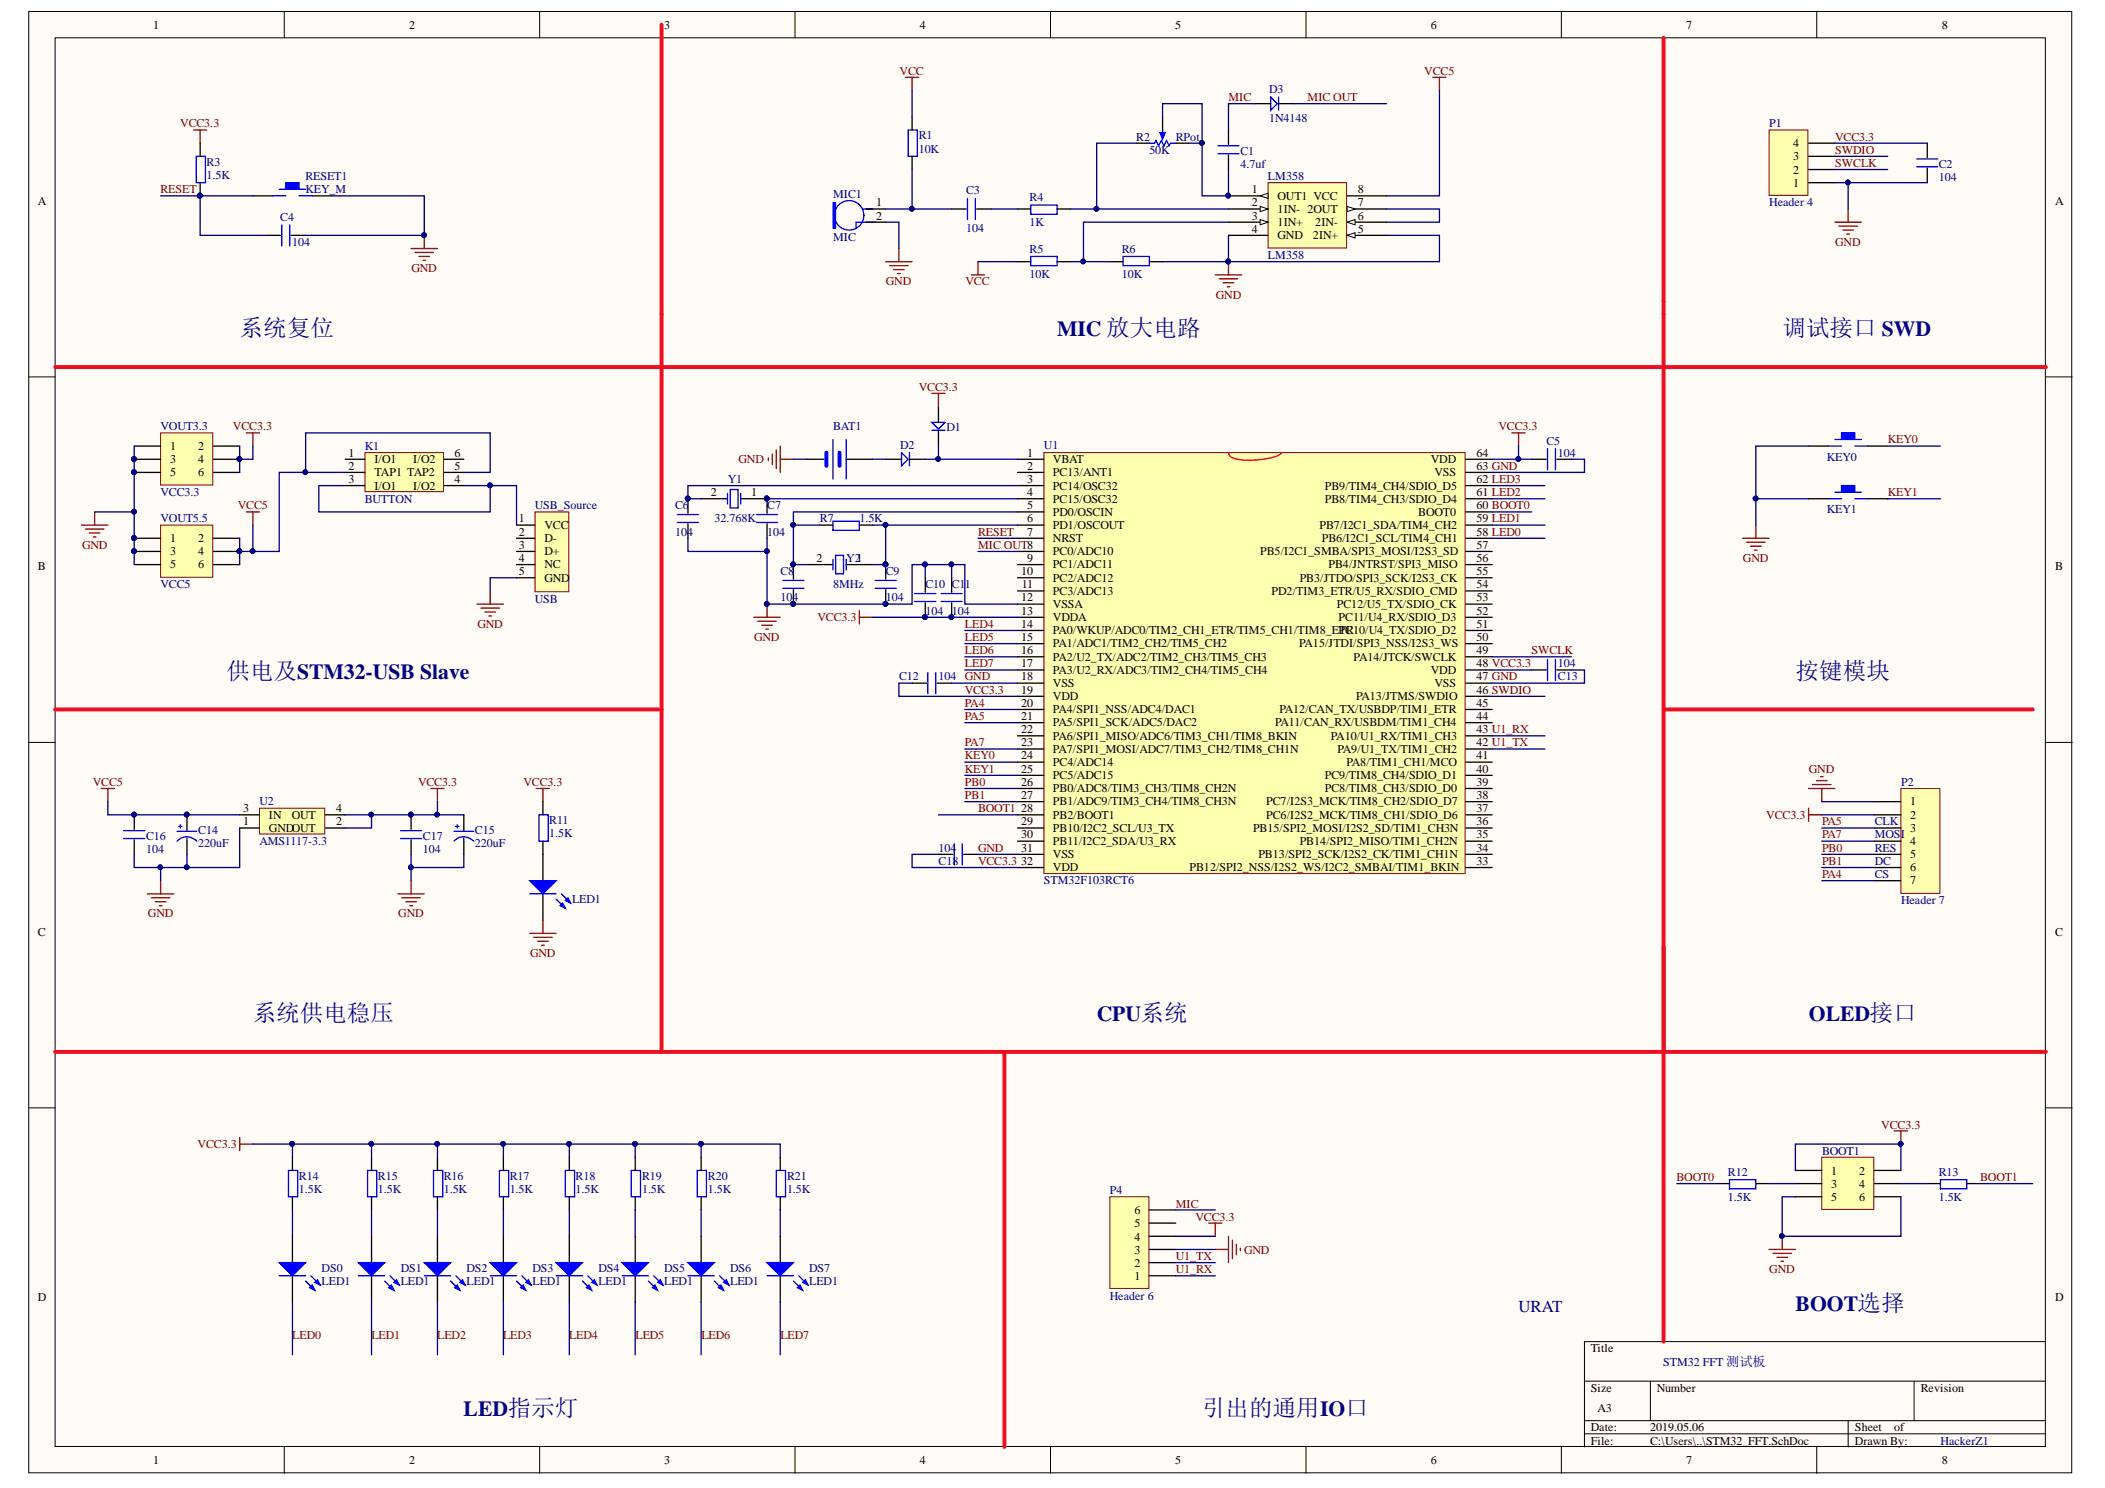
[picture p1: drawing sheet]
<svg xmlns="http://www.w3.org/2000/svg" width="297mm" height="210mm" viewBox="0 0 297 210" stroke-linecap="round" stroke-linejoin="round" font-family="sans-serif">
<defs><g id="words">
<g font-size="3.3" fill="#000080">
<text x="33.8" y="47.4">系统复位</text>
<text x="251.5" y="47.4">调试接口 SWD</text>
<text x="31.9" y="95.7">供电及STM32-USB Slave</text>
<text x="253.4" y="95.7">按键模块</text>
<text x="35.7" y="144">系统供电稳压</text>
<text x="169.6" y="199.7">引出的通用IO口</text>
</g>
<g font-size="3" fill="#000080">
<text x="149.2" y="47.4">MIC 放大电路</text>
<text x="154.8" y="144">CPU系统</text>
<text x="255.2" y="144">OLED接口</text>
<text x="253.4" y="184.9">BOOT选择</text>
<text x="65.4" y="199.7">LED指示灯</text>
</g>
<text font-size="2.4" fill="#000080" x="214.3" y="185">URAT</text>
<g font-size="1.7">
<text x="21.6" y="4">1</text>
<text x="57.7" y="4">2</text>
<text x="93.7" y="4">3</text>
<text x="129.8" y="4">4</text>
<text x="165.8" y="4">5</text>
<text x="201.9" y="4">6</text>
<text x="237.9" y="4">7</text>
<text x="274" y="4">8</text>
<text x="253.1" y="22.6">3</text>
<text x="253.1" y="20.8">4</text>
<text x="5.3" y="28.9">A</text>
<text x="123.7" y="29.1">1</text>
<text x="176.6" y="27.3">1</text>
<text x="176.6" y="29.1">2</text>
<text x="180.3" y="28.2">OUT1 VCC</text>
<text x="191.6" y="27.3">8</text>
<text x="191.6" y="29.1">7</text>
<text x="253.1" y="26.3">1</text>
<text x="253.1" y="24.5">2</text>
<text x="290" y="28.9">A</text>
<text x="123.7" y="31">2</text>
<text x="176.6" y="31">3</text>
<text x="176.6" y="32.8">4</text>
<text x="180.3" y="30.1">1IN- 2OUT</text>
<text x="180.3" y="31.9">1IN+</text>
<text x="180.3" y="33.8">GND</text>
<text x="185.3" y="33.8">2IN+</text>
<text x="185.6" y="31.9">2IN-</text>
<text x="191.6" y="31">6</text>
<text x="191.6" y="32.8">5</text>
<text x="24" y="63.5">1</text>
<text x="24" y="65.3">3</text>
<text x="28" y="63.5">2</text>
<text x="28" y="65.3">4</text>
<text x="49.2" y="64.4">1</text>
<text x="52.8" y="65.3">I/O1</text>
<text x="58.3" y="65.3">I/O2</text>
<text x="64.2" y="64.4">6</text>
<text x="145" y="64.4">1</text>
<text x="148.6" y="65.3">VBAT</text>
<text x="201.9" y="65.3">VDD</text>
<text x="208.3" y="64.4">64</text>
<text x="24" y="67.2">5</text>
<text x="28" y="67.2">6</text>
<text x="49.2" y="66.3">2</text>
<text x="49.2" y="68.1">3</text>
<text x="52.8" y="67.2">TAP1 TAP2</text>
<text x="52.8" y="69.1">I/O1</text>
<text x="58.3" y="69.1">I/O2</text>
<text x="64.2" y="68.1">4</text>
<text x="64.2" y="66.3">5</text>
<text x="100.3" y="70">2</text>
<text x="106" y="70">1</text>
<text x="145" y="66.3">2</text>
<text x="145" y="68.1">3</text>
<text x="145" y="70">4</text>
<text x="145" y="71.8">5</text>
<text x="148.6" y="67.2">PC13/ANT1</text>
<text x="148.6" y="69.1">PC14/OSC32</text>
<text x="148.6" y="70.9">PC15/OSC32</text>
<text x="187" y="70.9">PB8/TIM4_CH3/SDIO_D4</text>
<text x="187" y="69.1">PB9/TIM4_CH4/SDIO_D5</text>
<text x="202.4" y="67.2">VSS</text>
<text x="208.3" y="71.8">60 BOOT0</text>
<text x="208.3" y="70">61 LED2</text>
<text x="208.3" y="68.1">62 LED3</text>
<text x="208.3" y="66.3">63 GND</text>
<text x="24" y="76.5">1</text>
<text x="28" y="76.5">2</text>
<text x="73.2" y="73.7">1</text>
<text x="73.2" y="75.6">2</text>
<text x="73.2" y="77.4">3</text>
<text x="76.8" y="74.6">VCC</text>
<text x="76.8" y="76.5">D-</text>
<text x="145" y="73.7">6</text>
<text x="145" y="75.6">7</text>
<text x="148.6" y="72.8">PD0/OSCIN</text>
<text x="148.6" y="74.6">PD1/OSCOUT</text>
<text x="148.6" y="76.5">NRST</text>
<text x="186.2" y="74.6">PB7/I2C1_SDA/TIM4_CH2</text>
<text x="186.5" y="76.5">PB6/I2C1_SCL/TIM4_CH1</text>
<text x="200.1" y="72.8">BOOT0</text>
<text x="208.3" y="77.4">57</text>
<text x="208.3" y="75.6">58 LED0</text>
<text x="208.3" y="73.7">59 LED1</text>
<text x="5.3" y="80.4">B</text>
<text x="24" y="78.3">3</text>
<text x="24" y="80.2">5</text>
<text x="28" y="78.3">4</text>
<text x="28" y="80.2">6</text>
<text x="73.2" y="79.3">4</text>
<text x="73.2" y="81.1">5</text>
<text x="76.8" y="78.3">D+</text>
<text x="76.8" y="80.2">NC</text>
<text x="76.8" y="82.1">GND</text>
<text x="115.2" y="79.3">2</text>
<text x="144.1" y="81.1">10</text>
<text x="144.2" y="83">11</text>
<text x="145" y="79.3">9</text>
<text x="148.6" y="78.3">PC0/ADC10</text>
<text x="148.6" y="80.2">PC1/ADC11</text>
<text x="148.6" y="82.1">PC2/ADC12</text>
<text x="148.6" y="83.9">PC3/ADC13</text>
<text x="177.8" y="78.3">PB5/I2C1_SMBA/SPI3_MOSI/I2S3_SD</text>
<text x="179.4" y="83.9">PD2/TIM3_ETR/U5_RX/SDIO_CMD</text>
<text x="183.4" y="82.1">PB3/JTDO/SPI3_SCK/I2S3_CK</text>
<text x="187.5" y="80.2">PB4/JNTRST/SPI3_MISO</text>
<text x="208.3" y="83">54</text>
<text x="208.3" y="81.1">55</text>
<text x="208.3" y="79.3">56</text>
<text x="290" y="80.4">B</text>
<text x="144.1" y="84.8">12</text>
<text x="144.1" y="86.7">13</text>
<text x="144.1" y="88.6">14</text>
<text x="148.6" y="85.8">VSSA</text>
<text x="148.6" y="87.6">VDDA</text>
<text x="148.6" y="89.5">PA0/WKUP/ADC0/TIM2_CH1_ETR/TIM5_CH1/TIM8_EPC10/U4_TX/SDIO_D2</text>
<text x="188.6" y="85.8">PC12/U5_TX/SDIO_CK</text>
<text x="188.9" y="87.6">PC11/U4_RX/SDIO_D3</text>
<text x="188.9" y="89.5">TR</text>
<text x="208.3" y="88.6">51</text>
<text x="208.3" y="86.7">52</text>
<text x="208.3" y="84.8">53</text>
<text x="144.1" y="90.4">15</text>
<text x="144.1" y="92.3">16</text>
<text x="144.1" y="94.1">17</text>
<text x="144.1" y="96">18</text>
<text x="148.6" y="91.3">PA1/ADC1/TIM2_CH2/TIM5_CH2</text>
<text x="148.6" y="93.2">PA2/U2_TX/ADC2/TIM2_CH3/TIM5_CH3</text>
<text x="148.6" y="95.1">PA3/U2_RX/ADC3/TIM2_CH4/TIM5_CH4</text>
<text x="183.3" y="91.3">PA15/JTDI/SPI3_NSS/I2S3_WS</text>
<text x="191" y="93.2">PA14/JTCK/SWCLK</text>
<text x="201.9" y="95.1">VDD</text>
<text x="208.3" y="96">47 GND</text>
<text x="208.3" y="94.1">48 VCC3.3</text>
<text x="208.3" y="92.3">49</text>
<text x="208.3" y="90.4">50</text>
<text x="144.1" y="97.8">19</text>
<text x="144.1" y="99.7">20</text>
<text x="144.1" y="101.6">21</text>
<text x="148.6" y="96.9">VSS</text>
<text x="148.6" y="98.8">VDD</text>
<text x="148.6" y="100.6">PA4/SPI1_NSS/ADC4/DAC1</text>
<text x="180.5" y="100.6">PA12/CAN_TX/USBDP/TIM1_ETR</text>
<text x="191.4" y="98.8">PA13/JTMS/SWDIO</text>
<text x="202.4" y="96.9">VSS</text>
<text x="208.3" y="101.6">44</text>
<text x="208.3" y="99.7">45</text>
<text x="208.3" y="97.8">46 SWDIO</text>
<text x="144.1" y="103.4">22</text>
<text x="144.1" y="105.3">23</text>
<text x="144.1" y="107.1">24</text>
<text x="148.6" y="102.5">PA5/SPI1_SCK/ADC5/DAC2</text>
<text x="148.6" y="104.3">PA6/SPI1_MISO/ADC6/TIM3_CH1/TIM8_BKIN</text>
<text x="148.6" y="106.2">PA7/SPI1_MOSI/ADC7/TIM3_CH2/TIM8_CH1N</text>
<text x="179.9" y="102.5">PA11/CAN_RX/USBDM/TIM1_CH4</text>
<text x="187.8" y="104.3">PA10/U1_RX/TIM1_CH3</text>
<text x="188.7" y="106.2">PA9/U1_TX/TIM1_CH2</text>
<text x="208.3" y="107.1">41</text>
<text x="208.3" y="105.3">42 U1_TX</text>
<text x="208.3" y="103.4">43 U1_RX</text>
<text x="144.1" y="109">25</text>
<text x="144.1" y="110.8">26</text>
<text x="144.1" y="112.7">27</text>
<text x="148.6" y="108.1">PC4/ADC14</text>
<text x="148.6" y="109.9">PC5/ADC15</text>
<text x="148.6" y="111.8">PB0/ADC8/TIM3_CH3/TIM8_CH2N</text>
<text x="148.6" y="113.6">PB1/ADC9/TIM3_CH4/TIM8_CH3N</text>
<text x="178.7" y="113.6">PC7/I2S3_MCK/TIM8_CH2/SDIO_D7</text>
<text x="187" y="111.8">PC8/TIM8_CH3/SDIO_D0</text>
<text x="187" y="109.9">PC9/TIM8_CH4/SDIO_D1</text>
<text x="190" y="108.1">PA8/TIM1_CH1/MCO</text>
<text x="208.3" y="112.7">38</text>
<text x="208.3" y="110.8">39</text>
<text x="208.3" y="109">40</text>
<text x="269.5" y="113.6">1</text>
<text x="34.3" y="116.4">1</text>
<text x="34.3" y="114.6">3</text>
<text x="37.9" y="117.3">GNDOUT</text>
<text x="37.9" y="115.5">IN</text>
<text x="41.2" y="115.5">OUT</text>
<text x="47.4" y="116.4">2</text>
<text x="47.4" y="114.6">4</text>
<text x="144.1" y="114.6">28</text>
<text x="144.1" y="116.4">29</text>
<text x="144.1" y="118.3">30</text>
<text x="148.6" y="115.5">PB2/BOOT1</text>
<text x="148.6" y="117.3">PB10/I2C2_SCL/U3_TX</text>
<text x="148.6" y="119.2">PB11/I2C2_SDA/U3_RX</text>
<text x="176.8" y="117.3">PB15/SPI2_MOSI/I2S2_SD/TIM1_CH3N</text>
<text x="178.7" y="115.5">PC6/I2S2_MCK/TIM8_CH1/SDIO_D6</text>
<text x="183.4" y="119.2">PB14/SPI2_MISO/TIM1_CH2N</text>
<text x="208.3" y="118.3">35</text>
<text x="208.3" y="116.4">36</text>
<text x="208.3" y="114.6">37</text>
<text x="269.5" y="115.5">2</text>
<text x="269.5" y="117.3">3</text>
<text x="269.5" y="119.2">4</text>
<text x="144.1" y="120.1">31</text>
<text x="144.1" y="122">32</text>
<text x="148.6" y="121.1">VSS</text>
<text x="148.6" y="122.9">VDD</text>
<text x="167.9" y="122.9">PB12/SPI2_NSS/I2S2_WS/I2C2_SMBAI/TIM1_BKIN</text>
<text x="177.6" y="121.1">PB13/SPI2_SCK/I2S2_CK/TIM1_CH1N</text>
<text x="208.3" y="122">33</text>
<text x="208.3" y="120.1">34</text>
<text x="269.5" y="121.1">5</text>
<text x="269.5" y="122.9">6</text>
<text x="269.5" y="124.8">7</text>
<text x="5.3" y="132">C</text>
<text x="290" y="132">C</text>
<text x="258.4" y="165.7">1</text>
<text x="258.4" y="167.6">3</text>
<text x="262.3" y="165.7">2</text>
<text x="262.3" y="167.6">4</text>
<text x="160.1" y="173.1">5</text>
<text x="160.1" y="171.3">6</text>
<text x="258.4" y="169.4">5</text>
<text x="262.3" y="169.4">6</text>
<text x="160.1" y="178.7">2</text>
<text x="160.1" y="176.9">3</text>
<text x="160.1" y="175">4</text>
<text x="5.3" y="183.5">D</text>
<text x="160.1" y="180.6">1</text>
<text x="290" y="183.5">D</text>
<text x="224.5" y="190.8">Title</text>
<text x="224.5" y="196.4">Size</text>
<text x="233.8" y="196.4">Number</text>
<text x="271.1" y="196.4">Revision</text>
<text x="224.5" y="201.9">Date:</text>
<text x="224.5" y="203.8">File:</text>
<text x="225.4" y="199.1">A3</text>
<text x="232.9" y="201.9">2019.05.06</text>
<text x="232.9" y="203.8">C:\Users\..\STM32_FFT.SchDoc</text>
<text x="261.8" y="201.9">Sheet</text>
<text x="261.8" y="203.8">Drawn By:</text>
<text x="267.3" y="201.9">of</text>
<text x="21.6" y="206.6">1</text>
<text x="57.7" y="206.6">2</text>
<text x="93.7" y="206.6">3</text>
<text x="129.8" y="206.6">4</text>
<text x="165.8" y="206.6">5</text>
<text x="201.9" y="206.6">6</text>
<text x="237.9" y="206.6">7</text>
<text x="274" y="206.6">8</text>
</g>
<g font-size="1.7" fill="#800000">
<text x="126.9" y="10.5">VCC</text>
<text x="201" y="10.5">VCC5</text>
<text x="25.4" y="18">VCC3.3</text>
<text x="173.3" y="14.3">MIC</text>
<text x="184.5" y="14.3">MIC OUT</text>
<text x="259" y="21.7">SWDIO</text>
<text x="259" y="23.5">SWCLK</text>
<text x="259" y="19.8">VCC3.3</text>
<text x="22.7" y="27.3">RESET</text>
<text x="259" y="34.7">GND</text>
<text x="58.1" y="38.4">GND</text>
<text x="125" y="40.3">GND</text>
<text x="136.2" y="40.3">VCC</text>
<text x="171.6" y="42.1">GND</text>
<text x="129.7" y="55.1">VCC3.3</text>
<text x="32.9" y="60.7">VCC3.3</text>
<text x="104.2" y="65.3">GND</text>
<text x="211.5" y="60.7">VCC3.3</text>
<text x="266.4" y="62.6">KEY0</text>
<text x="33.6" y="71.8">VCC5</text>
<text x="266.4" y="70">KEY1</text>
<text x="11.6" y="77.4">GND</text>
<text x="138" y="75.6">RESET</text>
<text x="138" y="77.4">MIC OUT8</text>
<text x="246" y="79.3">GND</text>
<text x="67.4" y="88.6">GND</text>
<text x="115.4" y="87.6">VCC3.3</text>
<text x="136.2" y="88.6">LED4</text>
<text x="106.4" y="90.4">GND</text>
<text x="136.2" y="90.4">LED5</text>
<text x="136.2" y="92.3">LED6</text>
<text x="136.2" y="94.1">LED7</text>
<text x="216.1" y="92.3">SWCLK</text>
<text x="136.2" y="97.8">VCC3.3</text>
<text x="136.2" y="99.7">PA4</text>
<text x="136.2" y="101.6">PA5</text>
<text x="136.2" y="105.3">PA7</text>
<text x="136.2" y="107.1">KEY0</text>
<text x="13.1" y="110.8">VCC5</text>
<text x="59" y="110.8">VCC3.3</text>
<text x="73.9" y="110.8">VCC3.3</text>
<text x="136.2" y="110.8">PB0</text>
<text x="136.2" y="112.7">PB1</text>
<text x="136.2" y="109">KEY1</text>
<text x="255.2" y="109">GND</text>
<text x="138" y="114.6">BOOT1</text>
<text x="249.2" y="115.5">VCC3.3</text>
<text x="257.1" y="116.4">PA5</text>
<text x="257.1" y="118.3">PA7</text>
<text x="138" y="120.1">GND</text>
<text x="138" y="122">VCC3.3</text>
<text x="257.1" y="120.1">PB0</text>
<text x="257.1" y="122">PB1</text>
<text x="257.1" y="123.8">PA4</text>
<text x="20.9" y="129.4">GND</text>
<text x="56.2" y="129.4">GND</text>
<text x="74.8" y="135">GND</text>
<text x="27.9" y="162">VCC3.3</text>
<text x="265.5" y="159.2">VCC3.3</text>
<text x="236.6" y="166.6">BOOT0</text>
<text x="279.4" y="166.6">BOOT1</text>
<text x="165.9" y="170.4">MIC</text>
<text x="168.7" y="172.2">VCC3.3</text>
<text x="165.9" y="179.6">U1_RX</text>
<text x="165.9" y="177.8">U1_TX</text>
<text x="175.5" y="176.9">GND</text>
<text x="249.7" y="179.6">GND</text>
<text x="41.2" y="188.9">LED0</text>
<text x="52.4" y="188.9">LED1</text>
<text x="61.7" y="188.9">LED2</text>
<text x="71" y="188.9">LED3</text>
<text x="80.3" y="188.9">LED4</text>
<text x="89.7" y="188.9">LED5</text>
<text x="99" y="188.9">LED6</text>
<text x="110.1" y="188.9">LED7</text>
</g>
<g font-size="1.7" fill="#000080">
<text x="179.1" y="13.2">D3</text>
<text x="179.1" y="17.2">1N4148</text>
<text x="249.7" y="18">P1</text>
<text x="29.2" y="23.4">R3</text>
<text x="129.7" y="19.7">R1</text>
<text x="129.7" y="21.5">10K</text>
<text x="160.3" y="19.8">R2</text>
<text x="162.2" y="21.7">50K</text>
<text x="165.9" y="19.8">RPot</text>
<text x="175" y="21.9">C1</text>
<text x="175" y="23.7">4.7uf</text>
<text x="273.6" y="23.7">C2</text>
<text x="29.2" y="25.2">1.5K</text>
<text x="43.1" y="25.4">RESET1</text>
<text x="43.1" y="27.3">KEY_M</text>
<text x="117.6" y="27.9">MIC1</text>
<text x="136.3" y="27.4">C3</text>
<text x="145.3" y="28.4">R4</text>
<text x="178.9" y="25.4">LM358</text>
<text x="249.7" y="29.1">Header 4</text>
<text x="273.6" y="25.6">104</text>
<text x="39.6" y="31.1">C4</text>
<text x="41.2" y="34.7">104</text>
<text x="117.6" y="34">MIC</text>
<text x="136.3" y="32.7">104</text>
<text x="145.3" y="31.9">1K</text>
<text x="145.3" y="35.6">R5</text>
<text x="158.3" y="35.6">R6</text>
<text x="145.3" y="39.2">10K</text>
<text x="158.3" y="39.2">10K</text>
<text x="178.9" y="36.6">LM358</text>
<text x="22.7" y="60.7">VOUT3.3</text>
<text x="51.5" y="63.5">K1</text>
<text x="117.6" y="60.7">BAT1</text>
<text x="127" y="63.3">D2</text>
<text x="133.5" y="60.9">D1</text>
<text x="147.3" y="63.3">U1</text>
<text x="218.2" y="62.7">C5</text>
<text x="219.8" y="64.4">104</text>
<text x="257.8" y="65">KEY0</text>
<text x="22.7" y="70">VCC3.3</text>
<text x="51.5" y="70.9">BUTTON</text>
<text x="75.5" y="71.8">USB_Source</text>
<text x="95.3" y="71.8">C6</text>
<text x="102.7" y="68.1">Y1</text>
<text x="108.3" y="71.8">C7</text>
<text x="22.7" y="73.7">VOUT5.5</text>
<text x="95.3" y="75.6">104</text>
<text x="100.8" y="73.7">32.768K</text>
<text x="108.3" y="75.6">104</text>
<text x="115.7" y="73.7">R7</text>
<text x="121.3" y="73.7">1.5K</text>
<text x="257.8" y="72.4">KEY1</text>
<text x="22.7" y="83">VCC5</text>
<text x="110.1" y="81.1">C8</text>
<text x="117.6" y="83">8MHz</text>
<text x="119.4" y="79.3">Y21</text>
<text x="125" y="81.1">C9</text>
<text x="130.6" y="83">C10</text>
<text x="134.3" y="83">C1</text>
<text x="136.2" y="83">1</text>
<text x="75.5" y="85">USB</text>
<text x="110.1" y="84.8">104</text>
<text x="125" y="84.8">104</text>
<text x="130.6" y="86.7">104</text>
<text x="134.3" y="86.7">104</text>
<text x="126.9" y="96">C12</text>
<text x="132.4" y="96">104 GND</text>
<text x="219.8" y="96">C13</text>
<text x="219.8" y="94.1">104</text>
<text x="36.6" y="113.6">U2</text>
<text x="268.3" y="110.8">P2</text>
<text x="20.6" y="118.5">C16</text>
<text x="28" y="117.7">C14</text>
<text x="28" y="119.5">220uF</text>
<text x="36.6" y="119.2">AMS1117-3.3</text>
<text x="59.7" y="118.5">C17</text>
<text x="67" y="117.7">C15</text>
<text x="67" y="119.5">220uF</text>
<text x="77.5" y="116.2">R11</text>
<text x="77.5" y="118.1">1.5K</text>
<text x="264.5" y="116.4">CLK</text>
<text x="264.5" y="118.3">MOSI</text>
<text x="20.6" y="120.4">104</text>
<text x="59.7" y="120.4">104</text>
<text x="132.4" y="122">C18</text>
<text x="132.4" y="120.1">104</text>
<text x="147.3" y="124.8">STM32F103RCT6</text>
<text x="264.5" y="120.1">RES</text>
<text x="264.5" y="122">DC</text>
<text x="264.5" y="123.8">CS</text>
<text x="80.7" y="127.4">LED1</text>
<text x="268.3" y="127.6">Header 7</text>
<text x="42.2" y="166.4">R14</text>
<text x="53.3" y="166.4">R15</text>
<text x="62.6" y="166.4">R16</text>
<text x="71.9" y="166.4">R17</text>
<text x="81.2" y="166.4">R18</text>
<text x="90.6" y="166.4">R19</text>
<text x="99.9" y="166.4">R20</text>
<text x="111.1" y="166.4">R21</text>
<text x="243.8" y="165.9">R12</text>
<text x="257.1" y="162.9">BOOT1</text>
<text x="273.6" y="165.9">R13</text>
<text x="42.2" y="168.2">1.5K</text>
<text x="53.3" y="168.2">1.5K</text>
<text x="62.6" y="168.2">1.5K</text>
<text x="71.9" y="168.2">1.5K</text>
<text x="81.2" y="168.2">1.5K</text>
<text x="90.6" y="168.2">1.5K</text>
<text x="99.9" y="168.2">1.5K</text>
<text x="111.1" y="168.2">1.5K</text>
<text x="156.6" y="168.5">P4</text>
<text x="243.8" y="169.4">1.5K</text>
<text x="273.6" y="169.4">1.5K</text>
<text x="45.4" y="179.4">DS0</text>
<text x="56.5" y="179.4">DS1</text>
<text x="65.8" y="179.4">DS2</text>
<text x="75.1" y="179.4">DS3</text>
<text x="84.4" y="179.4">DS4</text>
<text x="93.7" y="179.4">DS5</text>
<text x="103" y="179.4">DS6</text>
<text x="114.2" y="179.4">DS7</text>
<text x="45.4" y="181.2">LED1</text>
<text x="56.5" y="181.2">LED1</text>
<text x="65.8" y="181.2">LED1</text>
<text x="75.1" y="181.2">LED1</text>
<text x="84.4" y="181.2">LED1</text>
<text x="93.7" y="181.2">LED1</text>
<text x="103" y="181.2">LED1</text>
<text x="114.2" y="181.2">LED1</text>
<text x="156.6" y="183.4">Header 6</text>
<text x="234.7" y="192.6">STM32 FFT 测试板</text>
<text x="273.8" y="203.8">HackerZ1</text>
</g>
</g></defs>
<g fill="#fffcf8" stroke="#000" stroke-width=".14">
<path d="M4.1 1.6h288.2v206.2h-288.2z"/>
<path d="M7.8 5.3h280.8v198.7h-280.8z"/>
</g>
<g fill="none" stroke="#000" stroke-width=".14">
<path d="M40.1 1.6v3.7M76.1 1.6v3.7M112.2 1.6v3.7M148.2 1.6v3.7M184.3 1.6v3.7M220.3 1.6v3.7M256.4 1.6v3.7M4.1 53.2h3.7M288.7 53.2h3.7M4.1 104.7h3.7M288.7 104.7h3.7M4.1 156.3h3.7"/>
<path d="M288.7 156.3h3.7M223.6 194.8h65.1M232.9 194.8v5.6M270.1 194.8v5.6M288.7 189.3h-65.1v14.8M40.1 204.1v3.7M76.1 204.1v3.7M112.2 204.1v3.7M148.2 204.1v3.7M184.3 204.1v3.7M220.3 204.1v3.7M223.6 200.4h65.1"/>
<path d="M223.6 202.3h65.1M256.4 204.1v3.7M260.8 200.4v3.7"/>
</g>
<path d="M147.3 63.9h59.4v59.3h-59.4z" fill="#ffffb0" stroke="#800000" stroke-width=".14"/>
<g fill="none" stroke="#000" stroke-width=".19">
<path d="M28.2 20.2v1.9M28.2 25.8v1.8M37.5 33.2h2.1M41.1 33.2h2M132.4 57.4v2.2M97.1 70.4v2M97.1 73.9v2M98.9 70.4h3.8M104.5 70.4h3.7v2M108.2 73.9v2M112 79.6v2.1M113.8 64.8h2.4"/>
<path d="M113.8 79.6h3.7M115.7 74.1h1.8M119.4 64.8h3.7M119.4 79.6h3.7M121.3 74.1h1.8M125 64.8h2.2M125 79.6v2.1M128.3 64.8h2.3M132.4 60.7v2.2M143.6 64.8h3.7M143.6 66.6h3.7M143.6 68.5h3.7"/>
<path d="M143.6 70.4h3.7M143.6 72.2h3.7M143.6 74.1h3.7M143.6 75.9h3.7M143.6 77.8h3.7M143.6 79.6h3.7M206.8 64.8h3.8M206.8 66.6h3.8M206.8 68.5h3.8M206.8 70.4h3.8M206.8 72.2h3.8M206.8 74.1h3.8"/>
<path d="M206.8 75.9h3.8M206.8 77.8h3.8M206.8 79.6h3.8M216.1 64.8h2.1M219.7 64.8h2M112 83.2v2M125 83.2v2M128.7 96.4h2.1M130.6 81.5v2M130.6 85v2.1M132.2 96.4h2.1M134.3 81.5v2"/>
<path d="M134.3 85v2.1M143.6 81.5h3.7M143.6 83.4h3.7M143.6 85.2h3.7M143.6 87.1h3.7M143.6 88.9h3.7M143.6 90.8h3.7M143.6 92.7h3.7M143.6 94.5h3.7M143.6 96.4h3.7M143.6 98.2h3.7M206.8 81.5h3.8"/>
<path d="M206.8 83.4h3.8M206.8 85.2h3.8M206.8 87.1h3.8M206.8 88.9h3.8M206.8 90.8h3.8M206.8 92.7h3.8M206.8 94.5h3.8M206.8 96.4h3.8M206.8 98.2h3.8M216.1 94.5h2.1M219.7 94.5h2M143.6 100.1h3.7"/>
<path d="M143.6 101.9h3.7M143.6 103.8h3.7M143.6 105.7h3.7M143.6 107.5h3.7M143.6 109.4h3.7M143.6 111.2h3.7M143.6 113.1h3.7M143.6 114.9h3.7M143.6 116.8h3.7M143.6 118.7h3.7M206.8 100.1h3.8M206.8 101.9h3.8"/>
<path d="M206.8 103.8h3.8M206.8 105.7h3.8M206.8 107.5h3.8M206.8 109.4h3.8M206.8 111.2h3.8M206.8 113.1h3.8M206.8 114.9h3.8M206.8 116.8h3.8M206.8 118.7h3.8M132.4 120.5h2.1M136 120.5h2M143.6 120.5h3.7"/>
<path d="M143.6 122.4h3.7M206.8 120.5h3.8M206.8 122.4h3.8"/>
</g>
<path d="M173.4 63.9a1.16 1.16 0 0 0 1.1 .9 11.4 11.4 0 0 0 6.1-.7l.2-.2" fill="none" stroke="#f00" stroke-width=".19"/>
<g fill="#000080" stroke="#000080" stroke-width=".14">
<circle cx="108.2" cy="70.3" r=".33"/>
<circle cx="28.2" cy="27.6" r=".33"/>
<circle cx="97" cy="70.3" r=".33"/>
<circle cx="111.9" cy="85.2" r=".33"/>
<circle cx="111.9" cy="79.6" r=".33"/>
<circle cx="124.9" cy="85.2" r=".33"/>
<circle cx="124.9" cy="79.6" r=".33"/>
<circle cx="130.5" cy="87" r=".33"/>
<circle cx="134.2" cy="87" r=".33"/>
<circle cx="108.2" cy="85.2" r=".33"/>
</g>
<g fill="none" stroke="#00f" stroke-width=".19">
<path d="M27.7 22.1h1.3v3.7h-1.3zM39.8 31.7v3M40.9 31.7v3M131.5 59.6h1.9l-1 .9zM95.6 73.7h3M95.6 72.6h3M102.7 69.6v1.5M103 69.1h1.1v2.6h-1.1zM104.5 69.6v1.5M106.8 73.7h2.9M106.8 72.6h2.9M117.5 73.5h3.8v1.3h-3.8z"/>
<path d="M117.5 62v5.6M117.5 78.9v1.5M117.9 78.3h1.1v2.6h-1.1zM119.4 62v5.6M119.4 78.9v1.5M127.2 63.9l.9 .9-.9 .9zM128.3 63.9v1.8M131.5 60.7h1.9M218.4 63.3v3M219.5 63.3v3M110.5 83h2.9M110.5 81.9h2.9"/>
<path d="M123.5 83h3M123.5 81.9h3M129.1 84.8h3M129.1 83.7h3M130.9 94.9v3M132.1 94.9v3M132.8 84.8h3M132.8 83.7h3M218.4 93v3M219.5 93v3M134.7 119v3M135.8 119v3"/>
</g>
<path d="M116.6 63.9v1.8M118.5 63.9v1.8" fill="none" stroke="#00f" stroke-width=".56"/>
<g fill="none" stroke="#800000" stroke-width=".19">
<path d="M27.3 18.3h1.9M28.2 18.3v1.9M131.5 55.5h1.9M132.4 55.5v1.9M108.4 64.6v.4M109 64v1.5M109.5 63.5v2.6M110.1 62.9v3.7M110.1 64.8h1.9M213.4 61.1h1.8M214.3 61.1v1.8M106.4 87.1h3.7"/>
<path d="M106.9 87.6h2.6M107.5 88.2h1.5M108.1 88.7h.3M108.2 85.2v1.9M121.3 87.1h1.8M121.3 86.1v1.9"/>
</g>
<path d="M249.6 18.3h5.5v9.3h-5.5z" fill="#ffffb0" stroke="#800000" stroke-width=".14"/>
<path d="M255.2 25.8h3.7M255.2 23.9h3.7M255.2 22.1h3.7M255.2 20.2h3.7M272 20.2v2M272 23.7v2.1" fill="none" stroke="#000" stroke-width=".19"/>
<path d="M270.5 23.5h2.9M270.5 22.4h2.9" fill="none" stroke="#00f" stroke-width=".19"/>
<path d="M258.9 31.3h3.8M259.5 31.9h2.6M260 32.5h1.5M260.6 33h.4M260.8 29.5v1.8" fill="none" stroke="#800000" stroke-width=".19"/>
<path d="M75.5 72.2h4.8v11.3h-4.8z" fill="#ffffb0" stroke="#800000" stroke-width=".14"/>
<path d="M72.9 74.1h2.6M72.9 75.9h2.6M72.9 77.8h2.6M72.9 79.6h2.6M72.9 81.5h2.6" fill="none" stroke="#000" stroke-width=".19"/>
<path d="M67.3 85.2h3.7M67.9 85.8h2.6M68.4 86.3h1.5M69 86.9h.4M69.2 83.4v1.8" fill="none" stroke="#800000" stroke-width=".19"/>
<path d="M51.5 63.9h11.1v5.5h-11.1z" fill="#ffffb0" stroke="#800000" stroke-width=".14"/>
<path d="M48.7 64.8h2.8M48.7 66.6h2.8M48.7 68.5h2.8M62.7 64.8h2.8M62.7 66.6h2.8M62.7 68.5h2.8" fill="none" stroke="#000" stroke-width=".19"/>
<path d="M22.7 74.1h7.3v7.3h-7.3z" fill="#ffffb0" stroke="#800000" stroke-width=".14"/>
<path d="M18.9 75.9h3.8M18.9 77.8h3.8M18.9 79.6h3.8M30.1 75.9h3.7M30.1 77.8h3.7M30.1 79.6h3.7" fill="none" stroke="#000" stroke-width=".19"/>
<g fill="#000080" stroke="#000080" stroke-width=".14">
<circle cx="18.9" cy="75.9" r=".33"/>
<circle cx="18.9" cy="77.8" r=".33"/>
<circle cx="33.8" cy="77.8" r=".33"/>
</g>
<path d="M22.7 61.1h7.3v7.3h-7.3z" fill="#ffffb0" stroke="#800000" stroke-width=".14"/>
<path d="M18.9 62.9h3.8M18.9 64.8h3.8M18.9 66.6h3.8M30.1 62.9h3.7M30.1 64.8h3.7M30.1 66.6h3.7" fill="none" stroke="#000" stroke-width=".19"/>
<g fill="#000080" stroke="#000080" stroke-width=".14">
<circle cx="18.9" cy="64.7" r=".33"/>
<circle cx="33.8" cy="64.7" r=".33"/>
<circle cx="18.9" cy="66.6" r=".33"/>
</g>
<path d="M11.5 74.1h3.7M12.1 74.6h2.6M12.6 75.2h1.5M13.2 75.7h.3M13.4 72.2v1.9M34.8 61.1h1.8M34.8 72.2h1.8M35.7 61.1v1.8M35.7 72.2v1.9" fill="none" stroke="#800000" stroke-width=".19"/>
<path d="M36.6 114h9.2v3.7h-9.2z" fill="#ffffb0" stroke="#800000" stroke-width=".14"/>
<g fill="none" stroke="#000" stroke-width=".19">
<path d="M18.9 114.9v2.1M18.9 118.5v2M26.4 114.9v2.3M26.4 118.7v1.8M33.8 116.8h2.8M33.8 114.9h2.8M45.9 116.8h2.8M45.9 114.9h2.8M58 114.9v2.1M58 118.5v2M65.5 114.9v2.3M65.5 118.7v1.8"/>
<path d="M76.6 113.1v1.8M76.6 118.7v5.5M76.6 126.1v3.7"/>
</g>
<g fill="none" stroke="#00f" stroke-width=".19">
<path d="M17.5 118.3h2.9M17.5 117.2h2.9M25 118.7a1.91 1.91 0 0 1 2.8 0M25 117.3h2.8M25.2 116.6h.5M25.5 116.3v.5M26.4 118.2v.5M56.5 118.3h3M56.5 117.2h3M64.1 118.7a1.91 1.91 0 0 1 2.7 0M64.1 117.3h2.7M64.3 116.6h.5"/>
<path d="M64.5 116.3v.5M65.5 118.2v.5M76.1 114.9h1.3v3.8h-1.3z"/>
</g>
<g fill="#000080" stroke="#000080" stroke-width=".14">
<circle cx="18.9" cy="114.9" r=".33"/>
<circle cx="26.3" cy="114.9" r=".33"/>
<circle cx="58" cy="114.9" r=".33"/>
</g>
<g fill="none" stroke="#800000" stroke-width=".19">
<path d="M14.3 111.2h1.8M15.2 111.2v1.9M60.8 111.2h1.9M61.7 111.2v1.9M75.7 111.2h1.8M76.6 111.2v1.9M20.8 126.1h3.7M21.4 126.6h2.6M21.9 127.2h1.5M22.5 127.8h.3M22.7 124.2v1.9M56.1 126.1h3.8"/>
<path d="M56.7 126.6h2.6M57.3 127.2h1.5M57.8 127.8h.4M58 124.2v1.9M74.8 131.7h3.7M75.3 132.2h2.6M75.9 132.8h1.5M76.4 133.3h.4M76.6 129.8v1.9"/>
</g>
<path d="M74.8 124.2h3.7l-1.9 1.9z" fill="#00f"/>
<path d="M74.8 124.2h3.7l-1.9 1.9zM78.5 126.8l1.3 1.3M79.2 126.1l1.3 1.3" fill="none" stroke="#00f" stroke-width=".19"/>
<path d="M79 127.8l.4-.4 .4 .7z" fill="#00f"/>
<path d="M79 127.8l.4-.4 .4 .7z" fill="none" stroke="#00f" stroke-width=".19"/>
<path d="M79.8 127l.3-.4 .4 .8z" fill="#00f"/>
<path d="M258 62.9h1.9M258 70.4h1.9M258.9 62h3.8M258.9 69.4h3.8M259.9 62v-.9h1.8v.9M259.9 69.4v-.9h1.8v.9M261.7 62.9h1.9M261.7 70.4h1.9M74.8 126.1h3.7M79.8 127l.3-.4 .4 .8z" fill="none" stroke="#00f" stroke-width=".19"/>
<path d="M245.9 75.9h3.7M246.5 76.5h2.6M247 77h1.5M247.6 77.6h.4M247.8 74.1v1.8" fill="none" stroke="#800000" stroke-width=".19"/>
<path d="M255.2 62.9h2.8M255.2 70.4h2.8M263.6 62.9h2.8M263.6 70.4h2.8M41.3 174.4v3.7M41.3 180v3.7" fill="none" stroke="#000" stroke-width=".19"/>
<g fill="#00f" stroke="#00f" stroke-width=".14">
<path d="M259.9 61.1h1.7v.8h-1.7z"/>
<path d="M259.9 68.5h1.7v.9h-1.7z"/>
</g>
<path d="M39.4 178.1h3.7l-1.8 1.9z" fill="#00f"/>
<path d="M39.4 178.1h3.7l-1.8 1.9zM43.9 180l1.3 1.3M43.1 180.7l1.3 1.3" fill="none" stroke="#00f" stroke-width=".19"/>
<path d="M43.7 181.6l.4-.3 .3 .7z" fill="#00f"/>
<path d="M43.7 181.6l.4-.3 .3 .7z" fill="none" stroke="#00f" stroke-width=".19"/>
<path d="M44.4 180.9l.4-.4 .4 .8z" fill="#00f"/>
<path d="M39.4 180h3.7M44.4 180.9l.4-.4 .4 .8z" fill="none" stroke="#00f" stroke-width=".19"/>
<path d="M52.4 174.4v3.7M52.4 180v3.7" fill="none" stroke="#000" stroke-width=".19"/>
<path d="M50.6 178.1h3.7l-1.9 1.9z" fill="#00f"/>
<path d="M50.6 178.1h3.7l-1.9 1.9zM55 180l1.3 1.3M54.3 180.7l1.3 1.3" fill="none" stroke="#00f" stroke-width=".19"/>
<path d="M54.8 181.6l.4-.3 .4 .7z" fill="#00f"/>
<path d="M54.8 181.6l.4-.3 .4 .7z" fill="none" stroke="#00f" stroke-width=".19"/>
<path d="M55.6 180.9l.4-.4 .3 .8z" fill="#00f"/>
<path d="M50.6 180h3.7M55.6 180.9l.4-.4 .3 .8z" fill="none" stroke="#00f" stroke-width=".19"/>
<path d="M61.7 174.4v3.7M61.7 180v3.7" fill="none" stroke="#000" stroke-width=".19"/>
<path d="M59.9 178.1h3.7l-1.9 1.9z" fill="#00f"/>
<path d="M59.9 178.1h3.7l-1.9 1.9zM64.3 180l1.3 1.3M63.6 180.7l1.3 1.3" fill="none" stroke="#00f" stroke-width=".19"/>
<path d="M64.1 181.6l.4-.3 .4 .7z" fill="#00f"/>
<path d="M64.1 181.6l.4-.3 .4 .7z" fill="none" stroke="#00f" stroke-width=".19"/>
<path d="M64.9 180.9l.4-.4 .3 .8z" fill="#00f"/>
<path d="M59.9 180h3.7M64.9 180.9l.4-.4 .3 .8z" fill="none" stroke="#00f" stroke-width=".19"/>
<path d="M71 174.4v3.7M71 180v3.7" fill="none" stroke="#000" stroke-width=".19"/>
<path d="M69.2 178.1h3.7l-1.9 1.9z" fill="#00f"/>
<path d="M69.2 178.1h3.7l-1.9 1.9zM73.6 180l1.3 1.3M72.9 180.7l1.3 1.3" fill="none" stroke="#00f" stroke-width=".19"/>
<path d="M73.5 181.6l.3-.3 .4 .7z" fill="#00f"/>
<path d="M73.5 181.6l.3-.3 .4 .7z" fill="none" stroke="#00f" stroke-width=".19"/>
<path d="M74.2 180.9l.4-.4 .3 .8z" fill="#00f"/>
<path d="M69.2 180h3.7M74.2 180.9l.4-.4 .3 .8z" fill="none" stroke="#00f" stroke-width=".19"/>
<path d="M80.3 174.4v3.7M80.3 180v3.7" fill="none" stroke="#000" stroke-width=".19"/>
<path d="M78.5 178.1h3.7l-1.9 1.9z" fill="#00f"/>
<path d="M78.5 178.1h3.7l-1.9 1.9zM82.9 180l1.3 1.3M82.2 180.7l1.3 1.3" fill="none" stroke="#00f" stroke-width=".19"/>
<path d="M82.8 181.6l.3-.3 .4 .7z" fill="#00f"/>
<path d="M82.8 181.6l.3-.3 .4 .7z" fill="none" stroke="#00f" stroke-width=".19"/>
<path d="M83.5 180.9l.4-.4 .3 .8z" fill="#00f"/>
<path d="M78.5 180h3.7M83.5 180.9l.4-.4 .3 .8z" fill="none" stroke="#00f" stroke-width=".19"/>
<path d="M89.6 174.4v3.7M89.6 180v3.7" fill="none" stroke="#000" stroke-width=".19"/>
<path d="M87.8 178.1h3.7l-1.9 1.9z" fill="#00f"/>
<path d="M87.8 178.1h3.7l-1.9 1.9zM92.2 180l1.3 1.3M91.5 180.7l1.3 1.3" fill="none" stroke="#00f" stroke-width=".19"/>
<path d="M92.1 181.6l.3-.3 .4 .7z" fill="#00f"/>
<path d="M92.1 181.6l.3-.3 .4 .7z" fill="none" stroke="#00f" stroke-width=".19"/>
<path d="M92.8 180.9l.4-.4 .3 .8z" fill="#00f"/>
<path d="M87.8 180h3.7M92.8 180.9l.4-.4 .3 .8z" fill="none" stroke="#00f" stroke-width=".19"/>
<path d="M98.9 174.4v3.7M98.9 180v3.7" fill="none" stroke="#000" stroke-width=".19"/>
<path d="M97.1 178.1h3.7l-1.9 1.9z" fill="#00f"/>
<path d="M97.1 178.1h3.7l-1.9 1.9zM101.5 180l1.3 1.3M100.8 180.7l1.3 1.3" fill="none" stroke="#00f" stroke-width=".19"/>
<path d="M101.4 181.6l.3-.3 .4 .7z" fill="#00f"/>
<path d="M101.4 181.6l.3-.3 .4 .7z" fill="none" stroke="#00f" stroke-width=".19"/>
<path d="M102.1 180.9l.4-.4 .3 .8z" fill="#00f"/>
<path d="M40.7 165.1h1.3v3.7h-1.3zM51.9 165.1h1.3v3.7h-1.3zM61.2 165.1h1.3v3.7h-1.3zM70.5 165.1h1.3v3.7h-1.3zM79.8 165.1h1.3v3.7h-1.3zM89.1 165.1h1.3v3.7h-1.3zM97.1 180h3.7M98.4 165.1h1.3v3.7h-1.3zM102.1 180.9l.4-.4 .3 .8z" fill="none" stroke="#00f" stroke-width=".19"/>
<path d="M33.8 160.5v1.8M33.8 161.4h1.9" fill="none" stroke="#800000" stroke-width=".19"/>
<g fill="none" stroke="#000" stroke-width=".19">
<path d="M41.3 163.2v1.9M41.3 168.8v1.9M52.4 163.2v1.9M52.4 168.8v1.9M61.7 163.2v1.9M61.7 168.8v1.9M71 163.2v1.9M71 168.8v1.9M80.3 163.2v1.9M80.3 168.8v1.9M89.6 163.2v1.9M89.6 168.8v1.9"/>
<path d="M98.9 163.2v1.9M98.9 168.8v1.9"/>
</g>
<path d="M268.2 111.2h5.5v14.8h-5.5z" fill="#ffffb0" stroke="#800000" stroke-width=".14"/>
<path d="M35.7 27.6h2.8M44.1 27.6h2.7M264.5 113.1h3.7M264.5 114.9h3.7M264.5 116.8h3.7M264.5 118.7h3.7M264.5 120.5h3.7M264.5 122.4h3.7M264.5 124.2h3.7M110.1 174.4v3.7M110.1 180v3.7" fill="none" stroke="#000" stroke-width=".19"/>
<path d="M58 35.1h3.7M58.6 35.6h2.6M59.1 36.2h1.5M59.7 36.7h.4M59.9 33.2v1.9M255.2 111.2h3.7M255.2 114v1.9M255.2 114.9h1.9M255.8 110.7h2.6M256.3 110.1h1.5M256.9 109.6h.4M257.1 111.2v1.9" fill="none" stroke="#800000" stroke-width=".19"/>
<circle cx="59.8" cy="33.2" r=".33" fill="#000080" stroke="#000080" stroke-width=".14"/>
<path d="M38.5 27.6h1.8M39.4 26.7h3.7M40.3 26.7v-.9h1.9v.9M42.2 27.6h1.9" fill="none" stroke="#00f" stroke-width=".19"/>
<path d="M40.3 25.8h1.8v.8h-1.8z" fill="#00f" stroke="#00f" stroke-width=".14"/>
<path d="M108.2 178.1h3.8l-1.9 1.9z" fill="#00f"/>
<path d="M108.2 178.1h3.8l-1.9 1.9zM112.7 180l1.3 1.3M112 180.7l1.3 1.3" fill="none" stroke="#00f" stroke-width=".19"/>
<path d="M112.5 181.6l.4-.3 .4 .7z" fill="#00f"/>
<path d="M112.5 181.6l.4-.3 .4 .7z" fill="none" stroke="#00f" stroke-width=".19"/>
<path d="M113.3 180.9l.3-.4 .4 .8z" fill="#00f"/>
<path d="M108.2 180h3.8M109.5 165.1h1.3v3.7h-1.3zM113.3 180.9l.3-.4 .4 .8z" fill="none" stroke="#00f" stroke-width=".19"/>
<path d="M110.1 163.2v1.9M110.1 168.8v1.9" fill="none" stroke="#000" stroke-width=".19"/>
<path d="M93.4 3.5v144.9h195.3M234.7 5.3v184M7.8 51.8h280.9M7.8 100.1h85.6M234.7 100.1h52.1M7.8 148.4h85.6M141.7 148.4v55.7" fill="none" stroke="#ee0e22" stroke-width=".56"/>
<path d="M257.1 163.2h7.3v7.4h-7.3z" fill="#ffffb0" stroke="#800000" stroke-width=".14"/>
<path d="M242.2 167h1.8M247.8 167h1.8M253.4 165.1h3.7M253.4 167h3.7M253.4 168.8h3.7M264.5 165.1h3.7M264.5 167h3.7M264.5 168.8h3.7M272 167h1.8M277.5 167h1.9" fill="none" stroke="#000" stroke-width=".19"/>
<path d="M267.3 159.5h1.9M268.2 159.5v1.9M249.6 176.3h3.8M250.2 176.8h2.6M250.7 177.4h1.5M251.3 177.9h.4M251.5 174.4v1.9" fill="none" stroke="#800000" stroke-width=".19"/>
<g fill="#000080" stroke="#000080" stroke-width=".14">
<circle cx="268.2" cy="161.4" r=".33"/>
<circle cx="251.4" cy="174.4" r=".33"/>
</g>
<path d="M244 166.4h3.8v1.3h-3.8zM273.8 166.4h3.7v1.3h-3.7z" fill="none" stroke="#00f" stroke-width=".19"/>
<path d="M178.9 25.8h11.1v9.2h-11.1z" fill="#ffffb0" stroke="#800000" stroke-width=".14"/>
<path d="M173.4 27.6h5.5" fill="none" stroke="#000" stroke-width=".19"/>
<path d="M177.8 27.6l1.1-.3v.7z" fill="#fffcf8"/>
<path d="M177.8 27.6l1.1-.3v.7z" fill="none" stroke="#000" stroke-width=".14"/>
<circle cx="173.3" cy="27.6" r=".33" fill="#000080" stroke="#000080" stroke-width=".14"/>
<path d="M173.4 29.5h5.5" fill="none" stroke="#000" stroke-width=".19"/>
<path d="M177.8 29.1l1.1 .4-1.1 .4z" fill="#fffcf8"/>
<path d="M177.8 29.1l1.1 .4-1.1 .4z" fill="none" stroke="#000" stroke-width=".14"/>
<path d="M173.4 31.3h5.5" fill="none" stroke="#000" stroke-width=".19"/>
<path d="M177.8 31l1.1 .3-1.1 .4z" fill="#fffcf8"/>
<path d="M177.8 31l1.1 .3-1.1 .4z" fill="none" stroke="#000" stroke-width=".14"/>
<path d="M173.4 33.2h5.5M190.1 27.6h5.6M190.1 29.5h5.6" fill="none" stroke="#000" stroke-width=".19"/>
<path d="M190.1 29.1l1.1 .4-1.1 .4z" fill="#fffcf8"/>
<path d="M190.1 29.1l1.1 .4-1.1 .4z" fill="none" stroke="#000" stroke-width=".14"/>
<path d="M190.1 31.3h5.6" fill="none" stroke="#000" stroke-width=".19"/>
<path d="M190.1 31.3l1.1-.3v.7z" fill="#fffcf8"/>
<path d="M190.1 31.3l1.1-.3v.7z" fill="none" stroke="#000" stroke-width=".14"/>
<path d="M190.1 33.2h5.6" fill="none" stroke="#000" stroke-width=".19"/>
<path d="M190.1 33.2l1.1-.4v.8z" fill="#fffcf8"/>
<path d="M190.1 33.2l1.1-.4v.8z" fill="none" stroke="#000" stroke-width=".14"/>
<circle cx="173.3" cy="27.6" r=".33" fill="#000080" stroke="#000080" stroke-width=".14"/>
<g fill="none" stroke="#00f" stroke-width=".19">
<path d="M128.1 18.3h1.3v3.8h-1.3zM164.1 18.3v1M121.7 29.5h1.4M123.6 31.3h-2.8v1M136.5 28v3M137.6 28v3M145.4 28.9h3.8v1.3h-3.8zM145.4 36.2h3.8v1.3h-3.8zM158.5 36.2h3.7v1.3h-3.7zM171.9 21.7h2.9M171.9 20.6h2.9"/>
<circle cx="119.8" cy="30.4" r="2.08"/>
</g>
<g fill="none" stroke="#000" stroke-width=".19">
<path d="M128.7 16.5v1.8M173.4 18.3v2.1M122.2 29.5h2.8M122.2 31.3h2.8M128.7 22.1v1.8M134.3 29.5h2M137.8 29.5h2.1M143.6 29.5h1.8M143.6 36.9h1.8M149.2 29.5h1.8M149.2 36.9h1.8M156.6 36.9h1.9"/>
<path d="M160.3 20.2h1.9M162.2 36.9h1.9M165.9 20.2h1.9M173.4 21.9v2"/>
</g>
<path d="M117.5 28.6h.4v3.6h-.4z" fill="#00f" stroke="#00f" stroke-width=".14"/>
<path d="M163.7 18.7h.7l-.3 .9z" fill="#00f"/>
<path d="M163.7 18.7h.7l-.3 .9zM179.3 13.7l.9 .9-.9 1zM180.4 13.7v1.9M162.2 20.2h.7l.2-.4 .4 .8 .4-.8 .3 .8 .4-.8 .4 .8 .2-.4h.7" fill="none" stroke="#00f" stroke-width=".19"/>
<path d="M164.1 16.5v1.8M177.1 14.6h2.2M180.4 14.6h2.3" fill="none" stroke="#000" stroke-width=".19"/>
<g fill="none" stroke="#800000" stroke-width=".19">
<path d="M127.8 10.9h1.8M128.7 10.9v1.9M202.2 10.9h1.9M203.1 10.9v1.9M125 36.9h3.7M125.5 37.5h2.6M126.1 38h1.5M126.7 38.6h.3M126.8 35.1v1.8M137.1 38.8h1.8M138 36.9v1.9M171.5 38.8h3.7"/>
<path d="M172.1 39.3h2.6M172.6 39.9h1.5M173.4 36.9v1.9M173.2 40.4h.3"/>
</g>
<circle cx="173.3" cy="36.9" r=".33" fill="#000080" stroke="#000080" stroke-width=".14"/>
<path d="M156.6 168.8h5.5v13h-5.5z" fill="#ffffb0" stroke="#800000" stroke-width=".14"/>
<path d="M162.2 180h3.7M162.2 178.1h3.7M162.2 176.3h3.7M162.2 174.4h3.7M162.2 172.5h3.7M162.2 170.7h3.7" fill="none" stroke="#000" stroke-width=".19"/>
<path d="M170.6 172.5h1.8M171.5 176.3h1.9M171.5 172.5v1.9M173.4 174.4v3.7M173.9 175v2.6M174.5 175.5v1.5M175 176.1v.3" fill="none" stroke="#800000" stroke-width=".19"/>
<g fill="none" stroke="#000080" stroke-width=".19">
<path d="M128.7 12.8v3.7M164.1 16.5v-1.9h5.5v5.6M177.1 14.6h-3.7v3.7M182.7 14.6h13M203.1 12.8v14.8h-7.4M22.7 27.6h13M28.2 27.6v5.6h9.3M46.8 27.6h13.1v5.6h-16.8M125 29.5h9.3M125 31.3h1.8v3.8M128.7 23.9v5.6M138 36.9h5.6"/>
<path d="M139.9 29.5h3.7M151 36.9h5.6M151 29.5h3.7M160.3 20.2h-5.6v9.3h18.7M164.1 36.9h9.3M167.8 20.2h1.8v7.4h3.8v-3.7M173.4 31.3h-20.5v5.6M173.4 33.2v3.7M195.7 29.5h7.4v1.8h-7.4M195.7 33.2h7.4v3.7h-29.7M258.9 25.8h13.1M258.9 22.1h7.5"/>
<path d="M258.9 23.9h7.5M258.9 20.2h13.1M260.8 25.8v3.7M13.4 72.2h5.5M18.9 62.9v16.7M33.8 75.9v3.7M33.8 62.9v3.7M35.7 62.9v1.9h-1.9M35.7 74.1v3.7h-1.9M43.1 66.6v-5.5h26.1v5.5h-3.7M48.7 68.5h-3.7v3.7h24.2v-3.7M48.7 66.6h-9.3v11.2h-3.7"/>
<path d="M65.5 68.5h7.4v5.6M97.1 75.9v1.9h11.1v-1.9M108.2 77.8v7.4h20.5v-5.6h7.4v5.6h7.5M108.2 70.4h35.4M112 64.8h1.8M112 74.1h3.7M123.1 74.1h1.9v5.5h-1.9M123.1 64.8h1.9M125 74.1h18.6M130.6 64.8h13M130.6 79.6v1.9M132.4 62.9v1.9"/>
<path d="M134.3 79.6v1.9M138 75.9h5.6M138 77.8h5.6M143.6 68.5h-46.5v1.9h1.8M143.6 72.2h-31.6v7.4h1.8M210.6 64.8h5.5M210.6 70.4h7.4M210.6 75.9h7.4M210.6 74.1h7.4M210.6 72.2h5.5M210.6 68.5h7.4M214.3 62.9v1.9"/>
<path d="M221.7 64.8h1.9v1.8h-13M247.8 70.4h7.4M255.2 62.9h-7.4v11.2M266.4 70.4h7.4M266.4 62.9h7.4M72.9 81.5h-3.7v1.9M123.1 87.1h20.5M128.7 96.4h-1.9v1.8h16.8M134.3 96.4h9.3M136.1 94.5h7.5M136.1 92.7h7.5M136.1 88.9h7.5"/>
<path d="M136.1 90.8h7.5M210.6 94.5h5.5M210.6 92.7h11.1M210.6 98.2h7.4M221.7 94.5h1.9v1.9h-13M15.2 113.1v1.8h18.6M33.8 116.8v5.6h-7.4M48.7 114.9h3.7v1.9h-3.7M52.4 114.9h13.1M61.7 113.1v1.8M132.4 114.9h11.2M136.1 113.1h7.5"/>
<path d="M136.1 100.1h7.5M136.1 101.9h7.5M136.1 105.7h7.5M136.1 111.2h7.5M136.1 107.5h7.5M136.1 109.4h7.5M210.6 105.7h7.4M210.6 103.8h7.4M257.1 114.9h7.4M257.1 113.1h7.4M257.1 116.8h7.4M257.1 118.7h7.4"/>
<path d="M18.9 120.5v1.9h7.5v-1.9M22.7 122.4v1.8M58 120.5v1.9h7.5v-1.9M58 122.4v1.8M132.4 120.5h-3.7v1.9h14.9M138 120.5h5.6M257.1 120.5h7.4M257.1 122.4h7.4M257.1 124.2h7.4M35.7 161.4h63.2v1.8M41.3 161.4v1.8M41.3 170.7v3.7"/>
<path d="M52.4 161.4v1.8M52.4 170.7v3.7M61.7 161.4v1.8M61.7 170.7v3.7M71 161.4v1.8M71 170.7v3.7M80.3 161.4v1.8M80.3 170.7v3.7M89.6 161.4v1.8M89.6 170.7v3.7M98.9 161.4h11.2v1.8M98.9 170.7v3.7"/>
<path d="M110.1 170.7v3.7M165.9 180h5.6M165.9 178.1h5.6M165.9 176.3h5.6M165.9 174.4h5.6M165.9 170.7h5.6M236.6 167h5.6M249.6 167h3.8M253.4 168.8h-1.9v5.6h16.7v-5.6M253.4 165.1v-3.7h14.8v3.7M268.2 167h3.8M279.4 167h7.4"/>
<path d="M41.3 183.7v7.4M52.4 183.7v7.4M61.7 183.7v7.4M71 183.7v7.4M80.3 183.7v7.4M89.6 183.7v7.4M98.9 183.7v7.4M110.1 183.7v7.4"/>
</g>
<g fill="#000080" stroke="#000080" stroke-width=".14">
<circle cx="132.4" cy="64.7" r=".33"/>
<circle cx="28.2" cy="27.6" r=".33"/>
<circle cx="108.2" cy="70.3" r=".33"/>
<circle cx="124.9" cy="74" r=".33"/>
<circle cx="124.9" cy="79.6" r=".33"/>
<circle cx="111.9" cy="74" r=".33"/>
<circle cx="108.2" cy="77.8" r=".33"/>
<circle cx="130.5" cy="79.6" r=".33"/>
<circle cx="134.2" cy="79.6" r=".33"/>
<circle cx="130.5" cy="87" r=".33"/>
<circle cx="134.2" cy="87" r=".33"/>
<circle cx="214.2" cy="64.7" r=".33"/>
<circle cx="260.7" cy="25.7" r=".33"/>
<circle cx="69.1" cy="68.5" r=".33"/>
<circle cx="18.9" cy="72.2" r=".33"/>
<circle cx="33.8" cy="64.7" r=".33"/>
<circle cx="33.8" cy="77.8" r=".33"/>
<circle cx="35.6" cy="77.8" r=".33"/>
<circle cx="43.1" cy="66.6" r=".33"/>
<circle cx="52.4" cy="114.9" r=".33"/>
<circle cx="18.9" cy="114.9" r=".33"/>
<circle cx="26.3" cy="114.9" r=".33"/>
<circle cx="22.6" cy="122.3" r=".33"/>
<circle cx="26.3" cy="122.3" r=".33"/>
<circle cx="61.7" cy="114.9" r=".33"/>
<circle cx="58" cy="122.3" r=".33"/>
<circle cx="247.7" cy="70.3" r=".33"/>
<circle cx="89.6" cy="161.4" r=".33"/>
<circle cx="80.3" cy="161.4" r=".33"/>
<circle cx="71" cy="161.4" r=".33"/>
<circle cx="61.7" cy="161.4" r=".33"/>
<circle cx="52.4" cy="161.4" r=".33"/>
<circle cx="41.2" cy="161.4" r=".33"/>
<circle cx="98.9" cy="161.4" r=".33"/>
<circle cx="18.9" cy="77.8" r=".33"/>
<circle cx="18.9" cy="75.9" r=".33"/>
<circle cx="18.9" cy="66.6" r=".33"/>
<circle cx="18.9" cy="64.7" r=".33"/>
<circle cx="59.8" cy="33.2" r=".33"/>
<circle cx="97" cy="70.3" r=".33"/>
<circle cx="111.9" cy="79.6" r=".33"/>
<circle cx="58" cy="114.9" r=".33"/>
<circle cx="251.4" cy="174.4" r=".33"/>
<circle cx="268.2" cy="161.4" r=".33"/>
<circle cx="173.3" cy="27.6" r=".33"/>
<circle cx="169.6" cy="20.2" r=".33"/>
<circle cx="154.7" cy="29.4" r=".33"/>
<circle cx="128.7" cy="29.4" r=".33"/>
<circle cx="152.8" cy="36.9" r=".33"/>
<circle cx="173.3" cy="36.9" r=".33"/>
<circle cx="108.2" cy="85.2" r=".33"/>
<circle cx="111.9" cy="85.2" r=".33"/>
<circle cx="124.9" cy="85.2" r=".33"/>
</g>
<use href="#words"/>
</svg>
